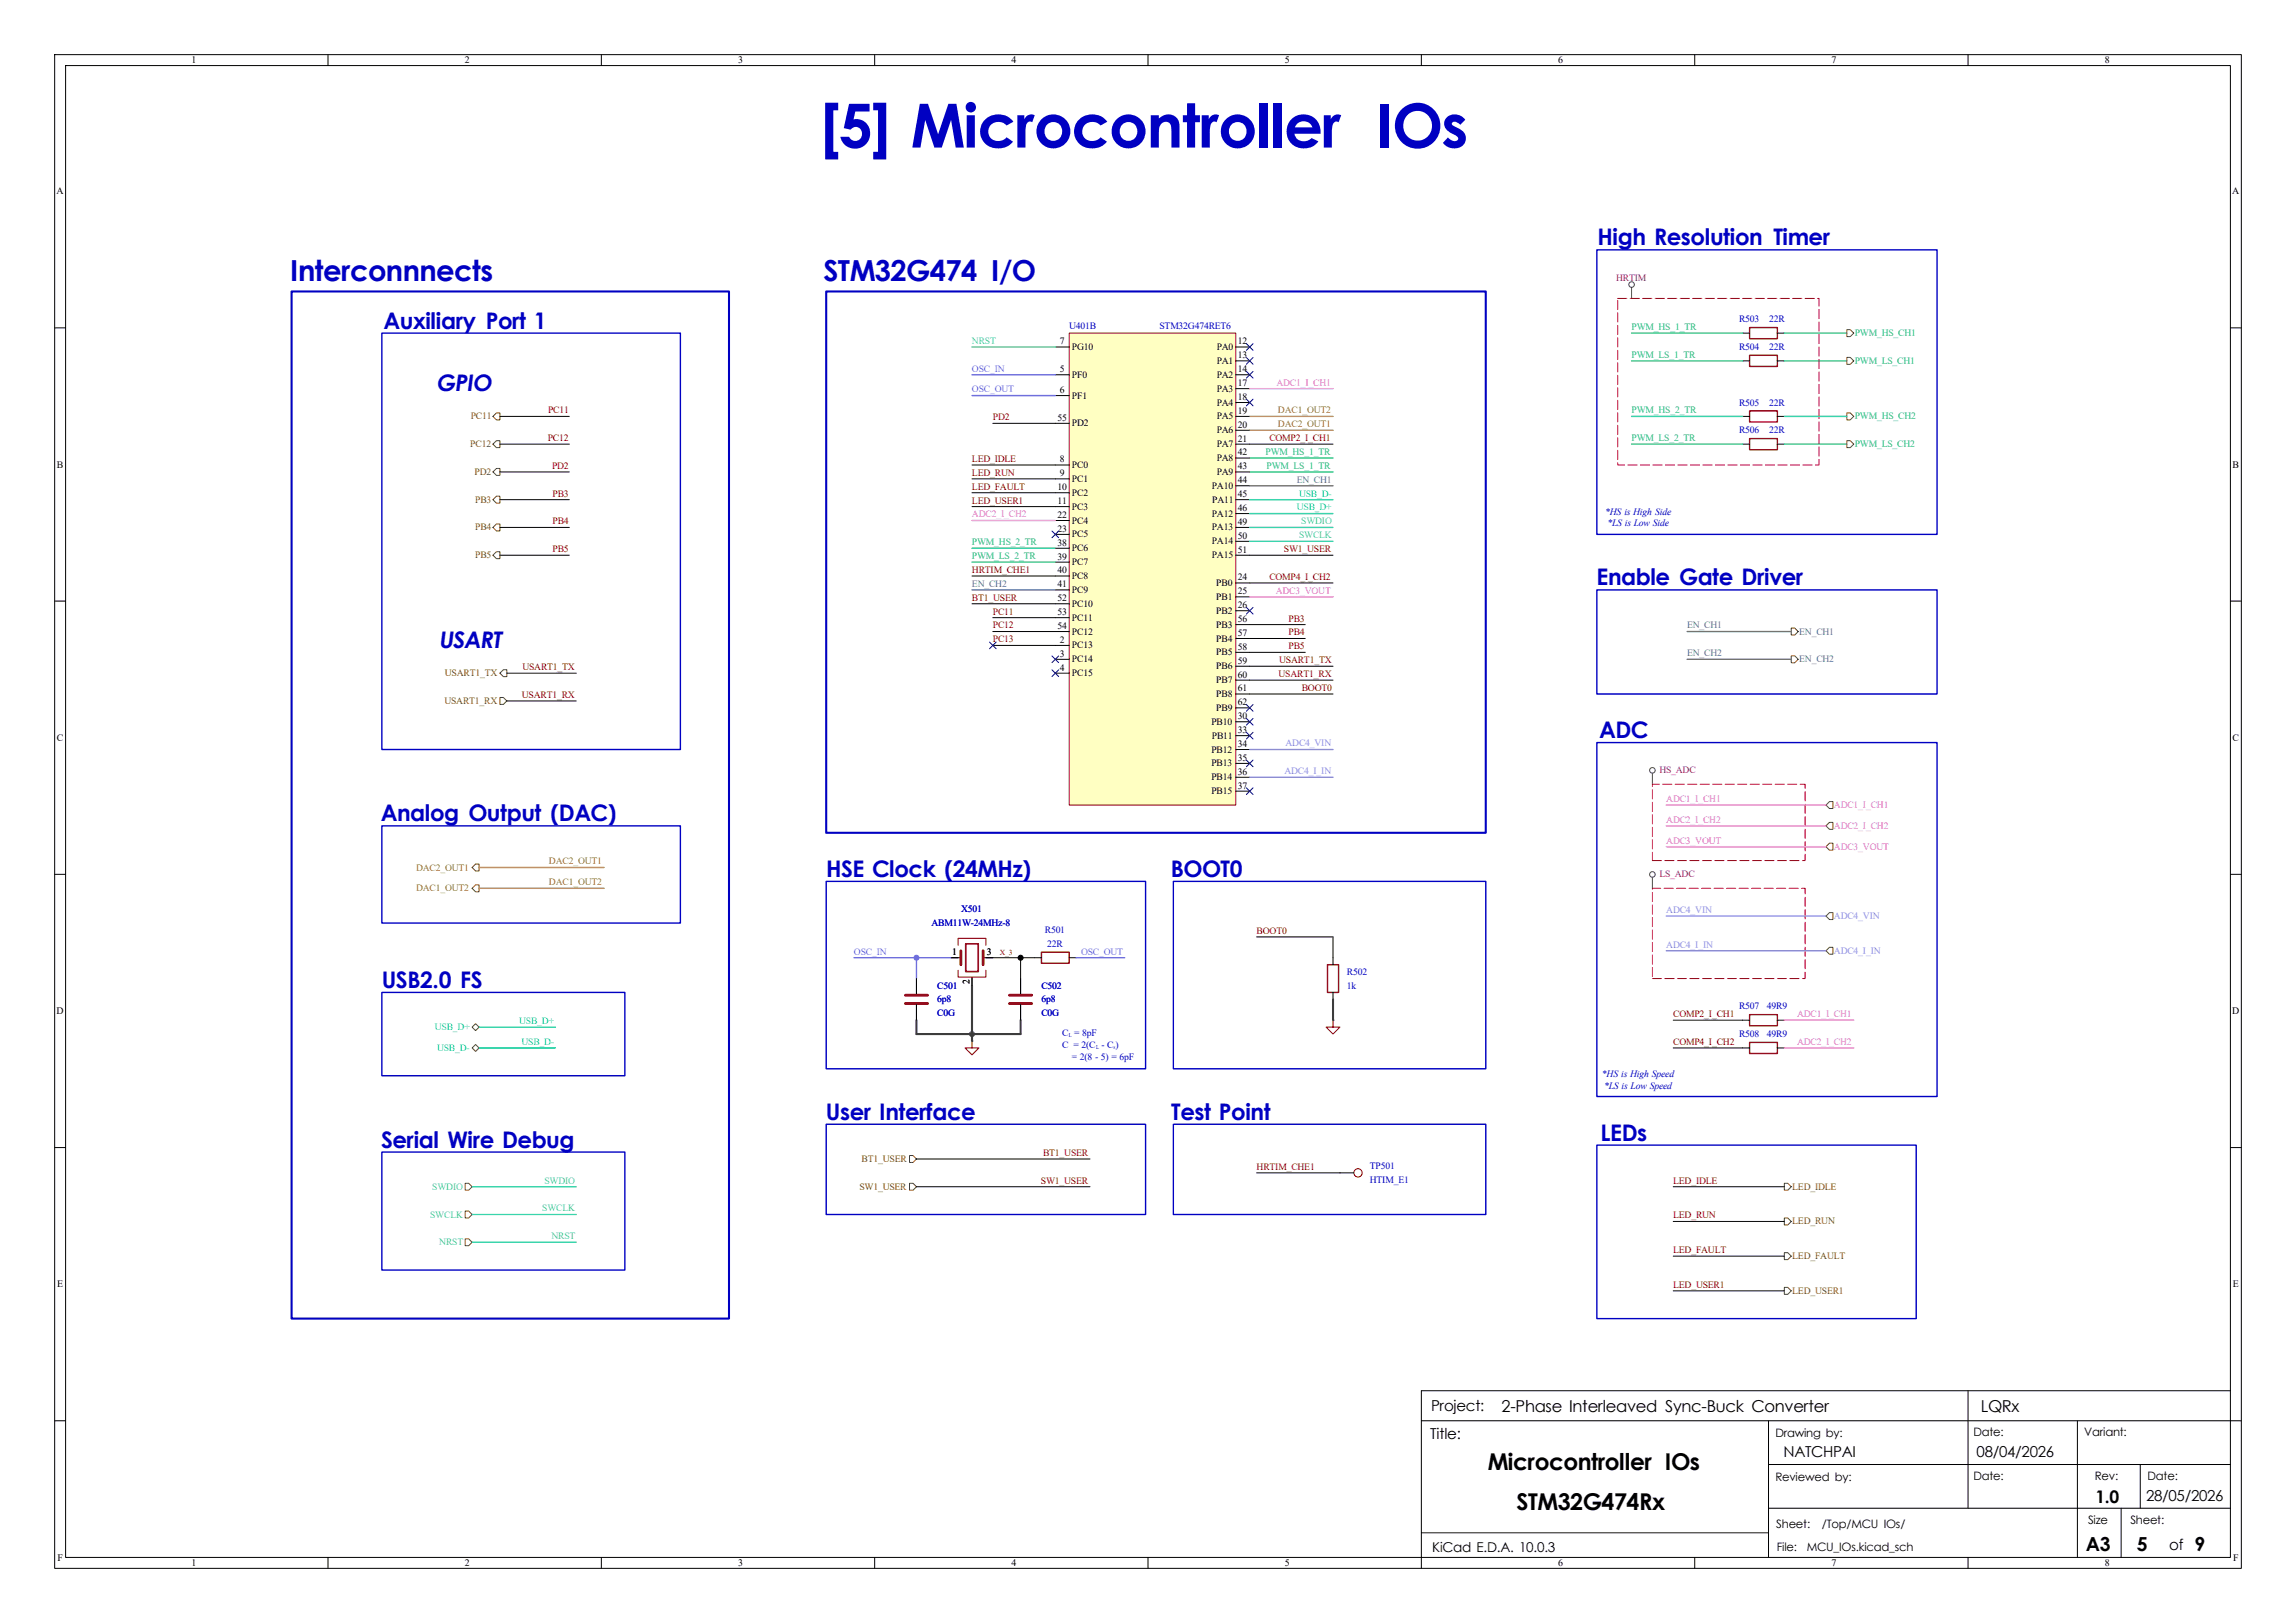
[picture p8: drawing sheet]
<svg xmlns="http://www.w3.org/2000/svg" width="420mm" height="297mm" viewBox="0 0 420 297" stroke-linecap="round" stroke-linejoin="round" font-family="sans-serif">
<defs><g id="words">
<text font-size="11.1" fill="#0000c2" x="150" y="27">[5] Microcontroller IOs</text>
<g font-size="5.3" fill="#0000c2">
<text x="53.1" y="51.4">Interconnnects</text>
<text x="150.6" y="51.4">STM32G474 I/O</text>
</g>
<g font-size="4.2" fill="#0000c2">
<text x="292.2" y="44.9">High Resolution Timer</text>
<text x="70.2" y="60.1">Auxiliary Port 1</text>
<text x="79.8" y="71.6">GPIO</text>
<text x="292.1" y="107.1">Enable Gate Driver</text>
<text x="80.3" y="118.6">USART</text>
<text x="292.5" y="135.1">ADC</text>
<text x="69.7" y="150.3">Analog Output (DAC)</text>
<text x="151.1" y="160.5">HSE Clock (24MHz)</text>
<text x="214.2" y="160.5">BOOT0</text>
<text x="69.8" y="180.8">USB2.0 FS</text>
<text x="69.7" y="210">Serial Wire Debug</text>
<text x="151.1" y="204.9">User Interface</text>
<text x="214.2" y="204.9">Test Point</text>
<text x="292.8" y="208.7">LEDs</text>
</g>
<g font-size="4.2">
<text x="272.1" y="269">Microcontroller IOs</text>
<text x="277.4" y="276.4">STM32G474Rx</text>
</g>
<g font-size="3.5">
<text x="381.6" y="283.8">A3</text>
<text x="390.8" y="283.8">5</text>
<text x="401.4" y="283.8">9</text>
</g>
<text font-size="3.2" x="383.3" y="275">1.0</text>
<g font-size="3">
<text x="274.7" y="258.4">2-Phase Interleaved Sync-Buck Converter</text>
<text x="362.3" y="258.4">LQRx</text>
</g>
<g font-size="2.8">
<text x="261.6" y="263.3">Title:</text>
<text x="261.8" y="258.2">Project:</text>
<text x="326.3" y="266.6">NATCHPAI</text>
<text x="361.6" y="266.6">08/04/2026</text>
<text x="392.6" y="274.7">28/05/2026</text>
<text x="396.8" y="283.7">of</text>
</g>
<text font-size="2.5" x="262" y="283.9">KiCad E.D.A. 10.0.3</text>
<g font-size="2.1">
<text x="324.8" y="262.9">Drawing by:</text>
<text x="361" y="262.8">Date:</text>
<text x="381.3" y="262.8">Variant:</text>
<text x="324.8" y="271">Reviewed by:</text>
<text x="361" y="270.8">Date:</text>
<text x="383.2" y="270.8">Rev:</text>
<text x="392.9" y="270.9">Date:</text>
<text x="324.9" y="279.6">Sheet:</text>
<text x="333.3" y="279.6">/Top/MCU IOs/</text>
<text x="381.9" y="278.9">Size</text>
<text x="389.7" y="278.9">Sheet:</text>
<text x="325" y="283.8">File:</text>
<text x="330.5" y="283.8">MCU_IOs.kicad_sch</text>
</g>
<g font-size="1.8">
<text x="35" y="11.6">1</text>
<text x="85" y="11.6">2</text>
<text x="135" y="11.6">3</text>
<text x="185" y="11.6">4</text>
<text x="235" y="11.6">5</text>
<text x="285" y="11.6">6</text>
<text x="335" y="11.6">7</text>
<text x="385" y="11.6">8</text>
<text x="10.3" y="35.6">A</text>
<text x="408.3" y="35.6">A</text>
<text x="193.9" y="63">7</text>
<text x="196.1" y="64.1">PG10</text>
<text x="222.6" y="64.1">PA0</text>
<text x="226.4" y="63">12</text>
<text x="226.4" y="65.6">13</text>
<text x="193.9" y="68.1">5</text>
<text x="193.9" y="71.9">6</text>
<text x="196.1" y="69.1">PF0</text>
<text x="222.6" y="66.6">PA1</text>
<text x="222.6" y="69.1">PA2</text>
<text x="222.6" y="71.7">PA3</text>
<text x="226.4" y="68.1">14</text>
<text x="226.4" y="70.7">17</text>
<text x="193.4" y="77">55</text>
<text x="196.1" y="72.9">PF1</text>
<text x="222.6" y="74.2">PA4</text>
<text x="222.6" y="76.8">PA5</text>
<text x="226.4" y="73.2">18</text>
<text x="226.4" y="75.7">19</text>
<text x="196.1" y="78">PD2</text>
<text x="222.6" y="79.3">PA6</text>
<text x="222.6" y="81.8">PA7</text>
<text x="226.4" y="78.3">20</text>
<text x="226.4" y="80.8">21</text>
<text x="226.4" y="83.4">42</text>
<text x="10.4" y="85.6">B</text>
<text x="193.4" y="89.7">10</text>
<text x="193.9" y="84.6">8</text>
<text x="193.9" y="87.2">9</text>
<text x="196.1" y="85.6">PC0</text>
<text x="196.1" y="88.2">PC1</text>
<text x="221.7" y="89.5">PA10</text>
<text x="222.6" y="84.4">PA8</text>
<text x="222.6" y="86.9">PA9</text>
<text x="226.4" y="85.9">43</text>
<text x="226.4" y="88.4">44</text>
<text x="408.4" y="85.6">B</text>
<text x="193.4" y="94.8">22</text>
<text x="193.5" y="92.2">11</text>
<text x="196.1" y="90.7">PC2</text>
<text x="196.1" y="93.3">PC3</text>
<text x="196.1" y="95.8">PC4</text>
<text x="221.7" y="94.5">PA12</text>
<text x="221.7" y="92">PA11</text>
<text x="226.4" y="91">45</text>
<text x="226.4" y="93.5">46</text>
<text x="193.4" y="97.3">23</text>
<text x="193.4" y="99.9">38</text>
<text x="196.1" y="98.3">PC5</text>
<text x="196.1" y="100.9">PC6</text>
<text x="221.7" y="97.1">PA13</text>
<text x="221.7" y="99.6">PA14</text>
<text x="226.4" y="96.1">49</text>
<text x="226.4" y="98.6">50</text>
<text x="226.4" y="101.1">51</text>
<text x="193.4" y="102.4">39</text>
<text x="193.4" y="104.9">40</text>
<text x="193.4" y="107.5">41</text>
<text x="196.1" y="103.4">PC7</text>
<text x="196.1" y="106">PC8</text>
<text x="221.7" y="102.2">PA15</text>
<text x="222.5" y="107.2">PB0</text>
<text x="226.4" y="106.2">24</text>
<text x="193.4" y="110">52</text>
<text x="193.4" y="112.6">53</text>
<text x="196.1" y="108.5">PC9</text>
<text x="196.1" y="111">PC10</text>
<text x="196.1" y="113.6">PC11</text>
<text x="222.5" y="109.8">PB1</text>
<text x="222.5" y="112.3">PB2</text>
<text x="226.4" y="108.8">25</text>
<text x="226.4" y="111.3">26</text>
<text x="226.4" y="113.8">56</text>
<text x="193.4" y="115.1">54</text>
<text x="193.9" y="117.6">2</text>
<text x="196.1" y="118.7">PC13</text>
<text x="196.1" y="116.1">PC12</text>
<text x="222.5" y="114.9">PB3</text>
<text x="222.5" y="117.4">PB4</text>
<text x="222.5" y="119.9">PB5</text>
<text x="226.4" y="116.4">57</text>
<text x="226.4" y="118.9">58</text>
<text x="193.9" y="120.2">3</text>
<text x="193.9" y="122.7">4</text>
<text x="196.1" y="121.2">PC14</text>
<text x="196.1" y="123.7">PC15</text>
<text x="222.5" y="122.5">PB6</text>
<text x="222.5" y="125">PB7</text>
<text x="226.4" y="121.5">59</text>
<text x="226.4" y="124">60</text>
<text x="222.5" y="127.6">PB8</text>
<text x="222.5" y="130.1">PB9</text>
<text x="226.4" y="131.6">30</text>
<text x="226.4" y="126.5">61</text>
<text x="226.4" y="129.1">62</text>
<text x="10.4" y="135.6">C</text>
<text x="221.6" y="132.6">PB10</text>
<text x="221.6" y="137.7">PB12</text>
<text x="221.7" y="135.2">PB11</text>
<text x="226.4" y="134.2">33</text>
<text x="226.4" y="136.7">34</text>
<text x="408.4" y="135.6">C</text>
<text x="221.6" y="140.3">PB13</text>
<text x="221.6" y="142.8">PB14</text>
<text x="226.4" y="139.2">35</text>
<text x="226.4" y="141.8">36</text>
<text x="221.6" y="145.3">PB15</text>
<text x="226.4" y="144.3">37</text>
<text x="174.2" y="174.8">1</text>
<text x="180.5" y="174.8">3</text>
<text x="10.3" y="185.6">D</text>
<text x="177.3" y="180.1" transform="rotate(-90 177.3 180.1)">2</text>
<text x="408.3" y="185.6">D</text>
<text x="10.4" y="235.6">E</text>
<text x="408.4" y="235.6">E</text>
<text x="10.5" y="285.6">F</text>
<text x="35" y="286.6">1</text>
<text x="85" y="286.6">2</text>
<text x="135" y="286.6">3</text>
<text x="185" y="286.6">4</text>
<text x="235" y="286.6">5</text>
<text x="285" y="286.6">6</text>
<text x="335" y="286.6">7</text>
<text x="385" y="286.6">8</text>
<text x="408.5" y="285.6">F</text>
</g>
<g font-size="1.8" fill="#840084">
<text x="295.6" y="51.4">HRTIM</text>
<text x="303.5" y="141.5">HS_ADC</text>
<text x="303.5" y="160.6">LS_ADC</text>
</g>
<g font-size="1.8" fill="#0000c2">
<text x="318.1" y="59">R503</text>
<text x="323.6" y="59">22R</text>
<text x="195.6" y="60.2">U401B</text>
<text x="212.1" y="60.2">STM32G474RET6</text>
<text x="318.1" y="64.1">R504</text>
<text x="323.6" y="64.1">22R</text>
<text x="318.1" y="74.2">R505</text>
<text x="323.6" y="74.2">22R</text>
<text x="318.1" y="79.3">R506</text>
<text x="323.6" y="79.3">22R</text>
<text x="293.6" y="94.2">*HS is High Side</text>
<text x="294" y="96.3">*LS is Low Side</text>
<text x="175.8" y="166.9">X501</text>
<text x="170.4" y="169.5">ABM11W-24MHz-8</text>
<text x="191.1" y="170.7">R501</text>
<text x="191.6" y="173.3">22R</text>
<text x="246.4" y="178.4">R502</text>
<text x="171.4" y="183.4">6p8</text>
<text x="171.4" y="180.9">C501</text>
<text x="171.4" y="186">C0G</text>
<text x="190.5" y="183.4">6p8</text>
<text x="190.5" y="180.9">C502</text>
<text x="190.5" y="186">C0G</text>
<text x="246.4" y="180.9">1k</text>
<text x="318.1" y="184.7">R507</text>
<text x="323.2" y="184.7">49R9</text>
<text x="194.3" y="189.7">C = 8pF</text>
<text x="194.3" y="191.8">C = 2(C - C )</text>
<text x="318.1" y="189.8">R508</text>
<text x="323.2" y="189.8">49R9</text>
<text x="196.1" y="193.9">= 2(8 - 5) = 6pF</text>
<text x="293" y="197.1">*HS is High Speed</text>
<text x="293.4" y="199.2">*LS is Low Speed</text>
<text x="250.6" y="213.9">TP501</text>
<text x="250.6" y="216.5">HTIM_E1</text>
</g>
<g font-size="1.8" fill="#41d9aa">
<text x="177.8" y="62.9">NRST</text>
<text x="238" y="96">SWDIO</text>
<text x="237.6" y="98.5">SWCLK</text>
<text x="79.1" y="217.7">SWDIO</text>
<text x="99.2" y="221.7">SWCLK</text>
<text x="99.6" y="216.6">SWDIO</text>
<text x="78.7" y="222.8">SWCLK</text>
<text x="80.4" y="227.9">NRST</text>
<text x="100.9" y="226.8">NRST</text>
</g>
<g font-size="1.8" fill="#2eba63">
<text x="298.4" y="60.4">PWM_HS_1_TR</text>
<text x="298.4" y="65.5">PWM_LS_1_TR</text>
<text x="339.3" y="61.5">PWM_HS_CH1</text>
<text x="339.3" y="66.6">PWM_LS_CH1</text>
<text x="298.4" y="75.6">PWM_HS_2_TR</text>
<text x="339.3" y="76.8">PWM_HS_CH2</text>
<text x="231.5" y="83.3">PWM_HS_1_TR</text>
<text x="298.4" y="80.7">PWM_LS_2_TR</text>
<text x="339.3" y="81.8">PWM_LS_CH2</text>
<text x="231.7" y="85.8">PWM_LS_1_TR</text>
<text x="177.8" y="99.8">PWM_HS_2_TR</text>
<text x="177.8" y="102.3">PWM_LS_2_TR</text>
</g>
<g font-size="1.8" fill="#5084ff">
<text x="177.8" y="71.8">OSC_OUT</text>
<text x="177.8" y="68">OSC_IN</text>
<text x="156.2" y="174.7">OSC_IN</text>
<text x="197.7" y="174.7">OSC_OUT</text>
</g>
<g font-size="1.8" fill="#ed4bf2">
<text x="233.5" y="70.6">ADC1_I_CH1</text>
<text x="177.8" y="94.7">ADC2_I_CH2</text>
<text x="233.4" y="108.7">ADC3_VOUT</text>
<text x="304.8" y="146.8">ADC1_I_CH1</text>
<text x="335.5" y="147.9">ADC1_I_CH1</text>
<text x="304.8" y="150.6">ADC2_I_CH2</text>
<text x="304.8" y="154.4">ADC3_VOUT</text>
<text x="335.5" y="155.5">ADC3_VOUT</text>
<text x="335.5" y="151.7">ADC2_I_CH2</text>
<text x="328.7" y="186.1">ADC1_I_CH1</text>
<text x="328.7" y="191.2">ADC2_I_CH2</text>
</g>
<g font-size="1.8" fill="#725600">
<text x="86.1" y="76.8">PC11</text>
<text x="86" y="81.8">PC12</text>
<text x="86.8" y="86.9">PD2</text>
<text x="86.9" y="92">PB3</text>
<text x="86.9" y="97.1">PB4</text>
<text x="86.9" y="102.2">PB5</text>
<text x="81.4" y="123.7">USART1_TX</text>
<text x="81.3" y="128.8">USART1_RX</text>
<text x="157.6" y="212.6">BT1_USER</text>
<text x="157.2" y="217.7">SW1_USER</text>
<text x="327.9" y="217.7">LED_IDLE</text>
<text x="327.9" y="224.1">LED_RUN</text>
<text x="327.9" y="230.4">LED_FAULT</text>
<text x="327.9" y="236.8">LED_USER1</text>
</g>
<g font-size="1.8" fill="#840000">
<text x="100.3" y="75.6">PC11</text>
<text x="181.6" y="76.9">PD2</text>
<text x="100.2" y="80.7">PC12</text>
<text x="232.2" y="80.7">COMP2_I_CH1</text>
<text x="101" y="85.8">PD2</text>
<text x="177.8" y="89.6">LED_FAULT</text>
<text x="177.8" y="87.1">LED_RUN</text>
<text x="177.8" y="84.5">LED_IDLE</text>
<text x="101.1" y="90.9">PB3</text>
<text x="101.1" y="96">PB4</text>
<text x="177.8" y="92.1">LED_USER1</text>
<text x="101.1" y="101">PB5</text>
<text x="234.9" y="101">SW1_USER</text>
<text x="177.8" y="104.8">HRTIM_CHE1</text>
<text x="232.2" y="106.1">COMP4_I_CH2</text>
<text x="177.8" y="109.9">BT1_USER</text>
<text x="181.6" y="112.5">PC11</text>
<text x="235.7" y="113.7">PB3</text>
<text x="181.6" y="117.5">PC13</text>
<text x="181.6" y="115">PC12</text>
<text x="235.7" y="118.8">PB5</text>
<text x="235.7" y="116.3">PB4</text>
<text x="95.5" y="122.6">USART1_TX</text>
<text x="233.9" y="123.9">USART1_RX</text>
<text x="234" y="121.4">USART1_TX</text>
<text x="95.4" y="127.7">USART1_RX</text>
<text x="238.1" y="126.4">BOOT0</text>
<text x="229.9" y="170.9">BOOT0</text>
<text x="306.1" y="191.2">COMP4_I_CH2</text>
<text x="306.1" y="186.1">COMP2_I_CH1</text>
<text x="190.8" y="211.5">BT1_USER</text>
<text x="229.9" y="214.1">HRTIM_CHE1</text>
<text x="190.4" y="216.6">SW1_USER</text>
<text x="306.1" y="216.6">LED_IDLE</text>
<text x="306.1" y="223">LED_RUN</text>
<text x="306.1" y="229.3">LED_FAULT</text>
<text x="306.1" y="235.7">LED_USER1</text>
</g>
<g font-size="1.8" fill="#ad8e15">
<text x="233.8" y="75.6">DAC1_OUT2</text>
<text x="233.8" y="78.2">DAC2_OUT1</text>
<text x="76.1" y="159.3">DAC2_OUT1</text>
<text x="100.4" y="158.2">DAC2_OUT1</text>
<text x="100.4" y="162">DAC1_OUT2</text>
<text x="76.1" y="163.1">DAC1_OUT2</text>
</g>
<g font-size="1.8" fill="#528a7a">
<text x="237.2" y="88.3">EN_CH1</text>
<text x="177.8" y="107.4">EN_CH2</text>
<text x="308.6" y="115">EN_CH1</text>
<text x="329.1" y="116.1">EN_CH1</text>
<text x="308.6" y="120.1">EN_CH2</text>
<text x="329.1" y="121.2">EN_CH2</text>
</g>
<g font-size="1.8" fill="#00dfdf">
<text x="237.2" y="93.4">USB_D+</text>
<text x="237.6" y="90.9">USB_D-</text>
<text x="79.5" y="188.5">USB_D+</text>
<text x="95" y="187.4">USB_D+</text>
<text x="95.4" y="191.2">USB_D-</text>
<text x="80" y="192.3">USB_D-</text>
</g>
<g font-size="1.8" fill="#9583d6">
<text x="235.2" y="136.6">ADC4_VIN</text>
<text x="235" y="141.7">ADC4_I_IN</text>
<text x="304.8" y="167.1">ADC4_VIN</text>
<text x="304.8" y="173.4">ADC4_I_IN</text>
<text x="335.5" y="168.2">ADC4_VIN</text>
<text x="335.5" y="174.5">ADC4_I_IN</text>
</g>
<text font-size="1.4" fill="#840000" x="182.9" y="174.8">X_3</text>
<g font-size="1.1" fill="#0000c2">
<text x="195.5" y="189.8">L</text>
<text x="200.5" y="192">L</text>
<text x="203.7" y="192">s</text>
</g>
</g></defs>
<g fill="none" stroke="#000" stroke-width=".18">
<path d="M10 10h400v277h-400zM12 12h396v273h-396zM60 10v2M110 10v2M160 10v2M210 10v2M260 10v2M310 10v2M360 10v2M10 60h2M408 60h2M10 110h2"/>
<path d="M408 110h2M10 160h2M408 160h2M189.2 175.3h1.3M195.6 175.3h1.2M243.8 175.3v1.2M243.8 186.7h.1M243.8 181.6v1.3M10 210h2M408 210h2M360 254.5v21.5M408 254.5h-148v32.5"/>
<path d="M10 260h2M260 260h150M323.5 276h84.5M323.5 260v25M323.5 268h84.5M380 260v25M388 276v9M391.5 268v8M60 285v2M110 285v2M160 285v2M210 285v2"/>
<path d="M260 280.5h63.5M310 285v2M360 285v2"/>
</g>
<path d="M243.8 186.7v1.3h1.3l-1.3 1.2-1.2-1.2h1.2" fill="none" stroke="#840000" stroke-width=".18"/>
<path d="M190.5 174.2h5.1v2.1h-5.1zM242.8 176.5h2.1v5.1h-2.1z" fill="none" stroke="#840000" stroke-width=".25"/>
<path d="M195.6 61h30.5v86.3h-30.5z" fill="#ffffc2"/>
<g fill="none" stroke="#840000" stroke-width=".18">
<path d="M195.6 61h30.5v86.3h-30.5zM175.3 173v-1.3h5v1.3M175.3 177.5v1.3h5v-1.3M175.3 175.3h.5M177.8 178.8v.3M179.8 175.3h.5M177.8 190.5v1.3h1.3l-1.3 1.2-1.3-1.2h1.3"/>
<circle cx="248.4" cy="214.6" r=".76"/>
</g>
<g fill="none" stroke="#000" stroke-width=".18">
<path d="M91.4 76.2h12.7M181.6 77.5h14M193 68.6h2.6M193 72.4h2.6M193 63.5h2.6M226.1 68.6h2.5M226.1 63.5h2.5M226.1 66h2.5M226.1 71.1h2.5M226.1 73.7h2.5M226.1 76.2h2.5M226.1 78.7h2.5"/>
<path d="M318.8 66h1.2M318.8 76.2h1.2M318.8 61h1.2M325.1 66h1.3M325.1 76.2h1.3M325.1 61h1.3M91.4 81.3h12.7M91.4 86.4h12.7M91.4 91.4h12.7M91.4 96.5h12.7M177.8 85.1h17.8M177.8 87.6h17.8"/>
<path d="M177.8 90.2h17.8M177.8 92.7h17.8M193 95.3h2.6M193 97.8h2.6M226.1 81.3h17.7M226.1 83.8h2.5M226.1 86.4h2.5M226.1 88.9h2.5M226.1 91.4h2.5M226.1 94h2.5M226.1 96.5h2.5M226.1 99.1h2.5"/>
<path d="M318.8 81.3h1.2M325.1 81.3h1.3M91.4 101.6h12.7M177.8 105.4h17.8M177.8 110.5h17.8M181.6 118.1h14M181.6 113h14M181.6 115.6h14M193 100.3h2.6M193 102.9h2.6M193 108h2.6M226.1 106.7h17.7"/>
<path d="M226.1 109.2h2.5M226.1 111.8h2.5M226.1 101.6h17.7M226.1 114.3h12.7M226.1 116.8h12.7M226.1 119.4h12.7M92.7 123.2h12.7M92.7 128.3h12.7M193 120.7h2.6M193 123.2h2.6M226.1 132.1h2.5M226.1 134.6h2.5"/>
<path d="M226.1 137.2h2.5M226.1 139.7h2.5M226.1 121.9h17.7M226.1 124.5h17.7M226.1 127h17.7M226.1 129.5h2.5M226.1 142.2h2.5M226.1 144.8h2.5M167.6 179.1v2.8M174 175.3h1.3M177.8 179.1v1.2M180.3 175.3h8.9"/>
<path d="M186.7 175.3v6.6M229.9 171.5h13.9v3.8M167.6 183.9v2.8M177.8 190.5h.1M186.7 183.9v2.8M306.1 186.7h13.9M306.1 191.8h13.9M325.1 186.7h1.3M325.1 191.8h1.3M167.6 217.2h31.8M167.6 212.1h31.8M229.9 214.6h17.7"/>
<path d="M306.1 217.2h20.3M306.1 229.9h20.3M306.1 236.2h20.3M306.1 223.5h20.3"/>
</g>
<path d="M320 59.9h5.1v2.1h-5.1zM320 65h5.1v2.1h-5.1zM320 75.2h5.1v2h-5.1zM320 80.3h5.1v2h-5.1zM320 185.7h5.1v2h-5.1zM320 190.8h5.1v2h-5.1z" fill="none" stroke="#840000" stroke-width=".25"/>
<path d="M175.8 174v2.5M179.8 174v2.5M165.6 182.1h4.1M165.6 183.6h4.1M184.7 182.1h4M184.7 183.6h4" fill="none" stroke="#840000" stroke-width=".51"/>
<path d="M176.7 172.7h2.2v5.1h-2.2z" fill="none" stroke="#840000" stroke-width=".3"/>
<g fill="none" stroke="#484848" stroke-width=".18">
<path d="M298.4 52.6v2M302.3 141.5v2M302.3 160.5v2.1"/>
<circle cx="298.4" cy="52.1" r=".51"/>
<circle cx="302.3" cy="141" r=".51"/>
<circle cx="302.3" cy="160" r=".51"/>
</g>
<path d="M295.9 54.6h36.8v30.5h-36.8v-30.5M302.3 157.5h27.9v-14h-27.9v14M302.3 179.1h27.9v-16.5h-27.9v16.5" fill="none" stroke="#f00" stroke-width=".18" stroke-dasharray="1.7 .6"/>
<g fill="none" stroke="#725600" stroke-width=".18">
<path d="M90.2 76.2l.6-.6h.6v1.2h-.6zM337.8 60.3h.7l.6 .7-.6 .6h-.7zM337.8 65.4h.7l.6 .6-.6 .7h-.7zM337.8 75.6h.7l.6 .6-.6 .6h-.7zM90.2 81.3l.6-.7h.6v1.3h-.6zM90.8 95.9h.6v1.3h-.6l-.6-.7zM90.8 85.7h.6v1.3h-.6l-.6-.6zM90.8 90.8h.6v1.3h-.6l-.6-.7zM337.8 80.6h.7l.6 .7-.6 .6h-.7zM90.8 101h.6v1.2h-.6l-.6-.6zM327.7 114.9h.6l.6 .7-.6 .6h-.6zM91.4 127.6h.7l.6 .7-.6 .6h-.7z"/>
<path d="M92.1 122.6h.6v1.2h-.6l-.7-.6zM327.7 120h.6l.6 .7-.6 .6h-.6zM87 158.1h.6v1.3h-.6l-.6-.6zM334.6 154.3h.7v1.3h-.7l-.6-.7zM334.6 146.7h.7v1.3h-.7l-.6-.7zM334.6 150.5h.7v1.3h-.7l-.6-.7zM87 161.9h.6v1.3h-.6l-.6-.6zM334.6 173.4h.7v1.2h-.7l-.6-.6zM334.6 167h.7v1.3h-.7l-.6-.7zM86.4 188l.6-.7 .6 .7-.6 .6zM86.4 191.8l.6-.7 .6 .7-.6 .6zM85.1 216.5h.6l.7 .7-.7 .6h-.6z"/>
<path d="M166.4 211.5h.6l.6 .6-.6 .6h-.6zM166.4 216.5h.6l.6 .7-.6 .6h-.6zM326.4 216.5h.6l.7 .7-.7 .6h-.6zM85.1 226.7h.6l.7 .6-.7 .7h-.6zM85.1 221.6h.6l.7 .6-.7 .7h-.6zM326.4 229.2h.6l.7 .7-.7 .6h-.6zM326.4 235.6h.6l.7 .6-.7 .7h-.6zM326.4 222.9h.6l.7 .6-.7 .7h-.6z"/>
</g>
<path d="M177.8 63.5h15.2M228.6 99.1h15.2M228.6 96.5h15.2M86.4 217.2h19M86.4 227.3h19M86.4 222.2h19" fill="none" stroke="#41d9aa" stroke-width=".25"/>
<path d="M228.6 71.1h15.2M177.8 95.3h15.2M228.6 109.2h15.2M304.8 147.3h29.2M304.8 154.9h29.2M304.8 151.1h29.2M326.4 191.8h12.7M326.4 186.7h12.7" fill="none" stroke="#ed4bf2" stroke-width=".25"/>
<path d="M228.6 76.2h15.2M228.6 78.7h15.2M87.6 158.8h22.9M87.6 162.6h22.9" fill="none" stroke="#ad8e15" stroke-width=".25"/>
<path d="M228.6 91.4h15.2M228.6 94h15.2M87.6 188h14M87.6 191.8h14" fill="none" stroke="#00dfdf" stroke-width=".25"/>
<path d="M298.4 61h20.4M298.4 76.2h20.4M298.4 66h20.4M326.4 61h11.4M326.4 76.2h11.4M326.4 66h11.4M228.6 86.4h15.2M228.6 83.8h15.2M298.4 81.3h20.4M326.4 81.3h11.4M177.8 102.9h15.2M177.8 100.3h15.2" fill="none" stroke="#2eba63" stroke-width=".25"/>
<path d="M177.8 68.6h15.2M177.8 72.4h15.2M156.2 175.3h17.8M167.6 175.3v3.8M196.8 175.3h8.9" fill="none" stroke="#5084ff" stroke-width=".25"/>
<path d="M167.6 186.7v2.5h19.1v-2.5M177.8 180.3v10.2M243.8 182.9v3.8" fill="none" stroke="#484848" stroke-width=".38"/>
<path d="M228.6 137.2h15.2M228.6 142.2h15.2M304.8 174h29.2M304.8 167.6h29.2" fill="none" stroke="#9583d6" stroke-width=".25"/>
<path d="M228.6 88.9h15.2M177.8 108h15.2M308.6 115.6h19.1M308.6 120.7h19.1" fill="none" stroke="#528a7a" stroke-width=".25"/>
<g fill="none" stroke="#000084" stroke-width=".18">
<path d="M228 65.4l1.2 1.2M228 73.1l1.2 1.2M228 62.9l1.2 1.2M228 68l1.2 1.2M229.2 65.4l-1.2 1.2M229.2 73.1l-1.2 1.2M229.2 62.9l-1.2 1.2M229.2 68l-1.2 1.2M192.4 97.2l1.2 1.2M193.6 97.2l-1.2 1.2M181 117.5l1.2 1.2M182.2 117.5l-1.2 1.2"/>
<path d="M228 111.2l1.2 1.2M229.2 111.2l-1.2 1.2M192.4 122.6l1.2 1.2M192.4 120l1.2 1.3M193.6 122.6l-1.2 1.2M193.6 120l-1.2 1.3M228 134l1.2 1.2M228 139.1l1.2 1.2M228 128.9l1.2 1.2M228 131.5l1.2 1.2M229.2 134l-1.2 1.2M229.2 139.1l-1.2 1.2"/>
<path d="M229.2 128.9l-1.2 1.2M229.2 131.5l-1.2 1.2M228 144.2l1.2 1.2M229.2 144.2l-1.2 1.2"/>
</g>
<path d="M53.3 53.3h80v188h-80zM151.1 53.3h120.7v99.1h-120.7z" fill="none" stroke="#0000c2" stroke-width=".38"/>
<path d="M292.1 45.7h62.2v52.1h-62.2zM69.8 61h54.7v76.2h-54.7zM292.1 108h62.2v19h-62.2zM292.1 135.9h62.2v64.8h-62.2zM69.8 151.1h54.7v17.8h-54.7zM151.1 161.3h58.4v34.3h-58.4zM214.6 161.3h57.2v34.3h-57.2zM69.8 181.6h44.5v15.3h-44.5zM69.8 210.8h44.5v21.6h-44.5zM151.1 205.7h58.4v16.5h-58.4zM214.6 205.7h57.2v16.5h-57.2zM292.1 209.6h58.4v31.7h-58.4z" fill="none" stroke="#0000c2" stroke-width=".25"/>
<circle cx="186.7" cy="175.3" r=".46" fill="#000" stroke="#000" stroke-width=".18"/>
<circle cx="177.8" cy="189.2" r=".46" fill="#484848" stroke="#484848" stroke-width=".18"/>
<circle cx="167.6" cy="175.3" r=".46" fill="#5084ff" stroke="#5084ff" stroke-width=".18"/>
<use href="#words"/>
</svg>
